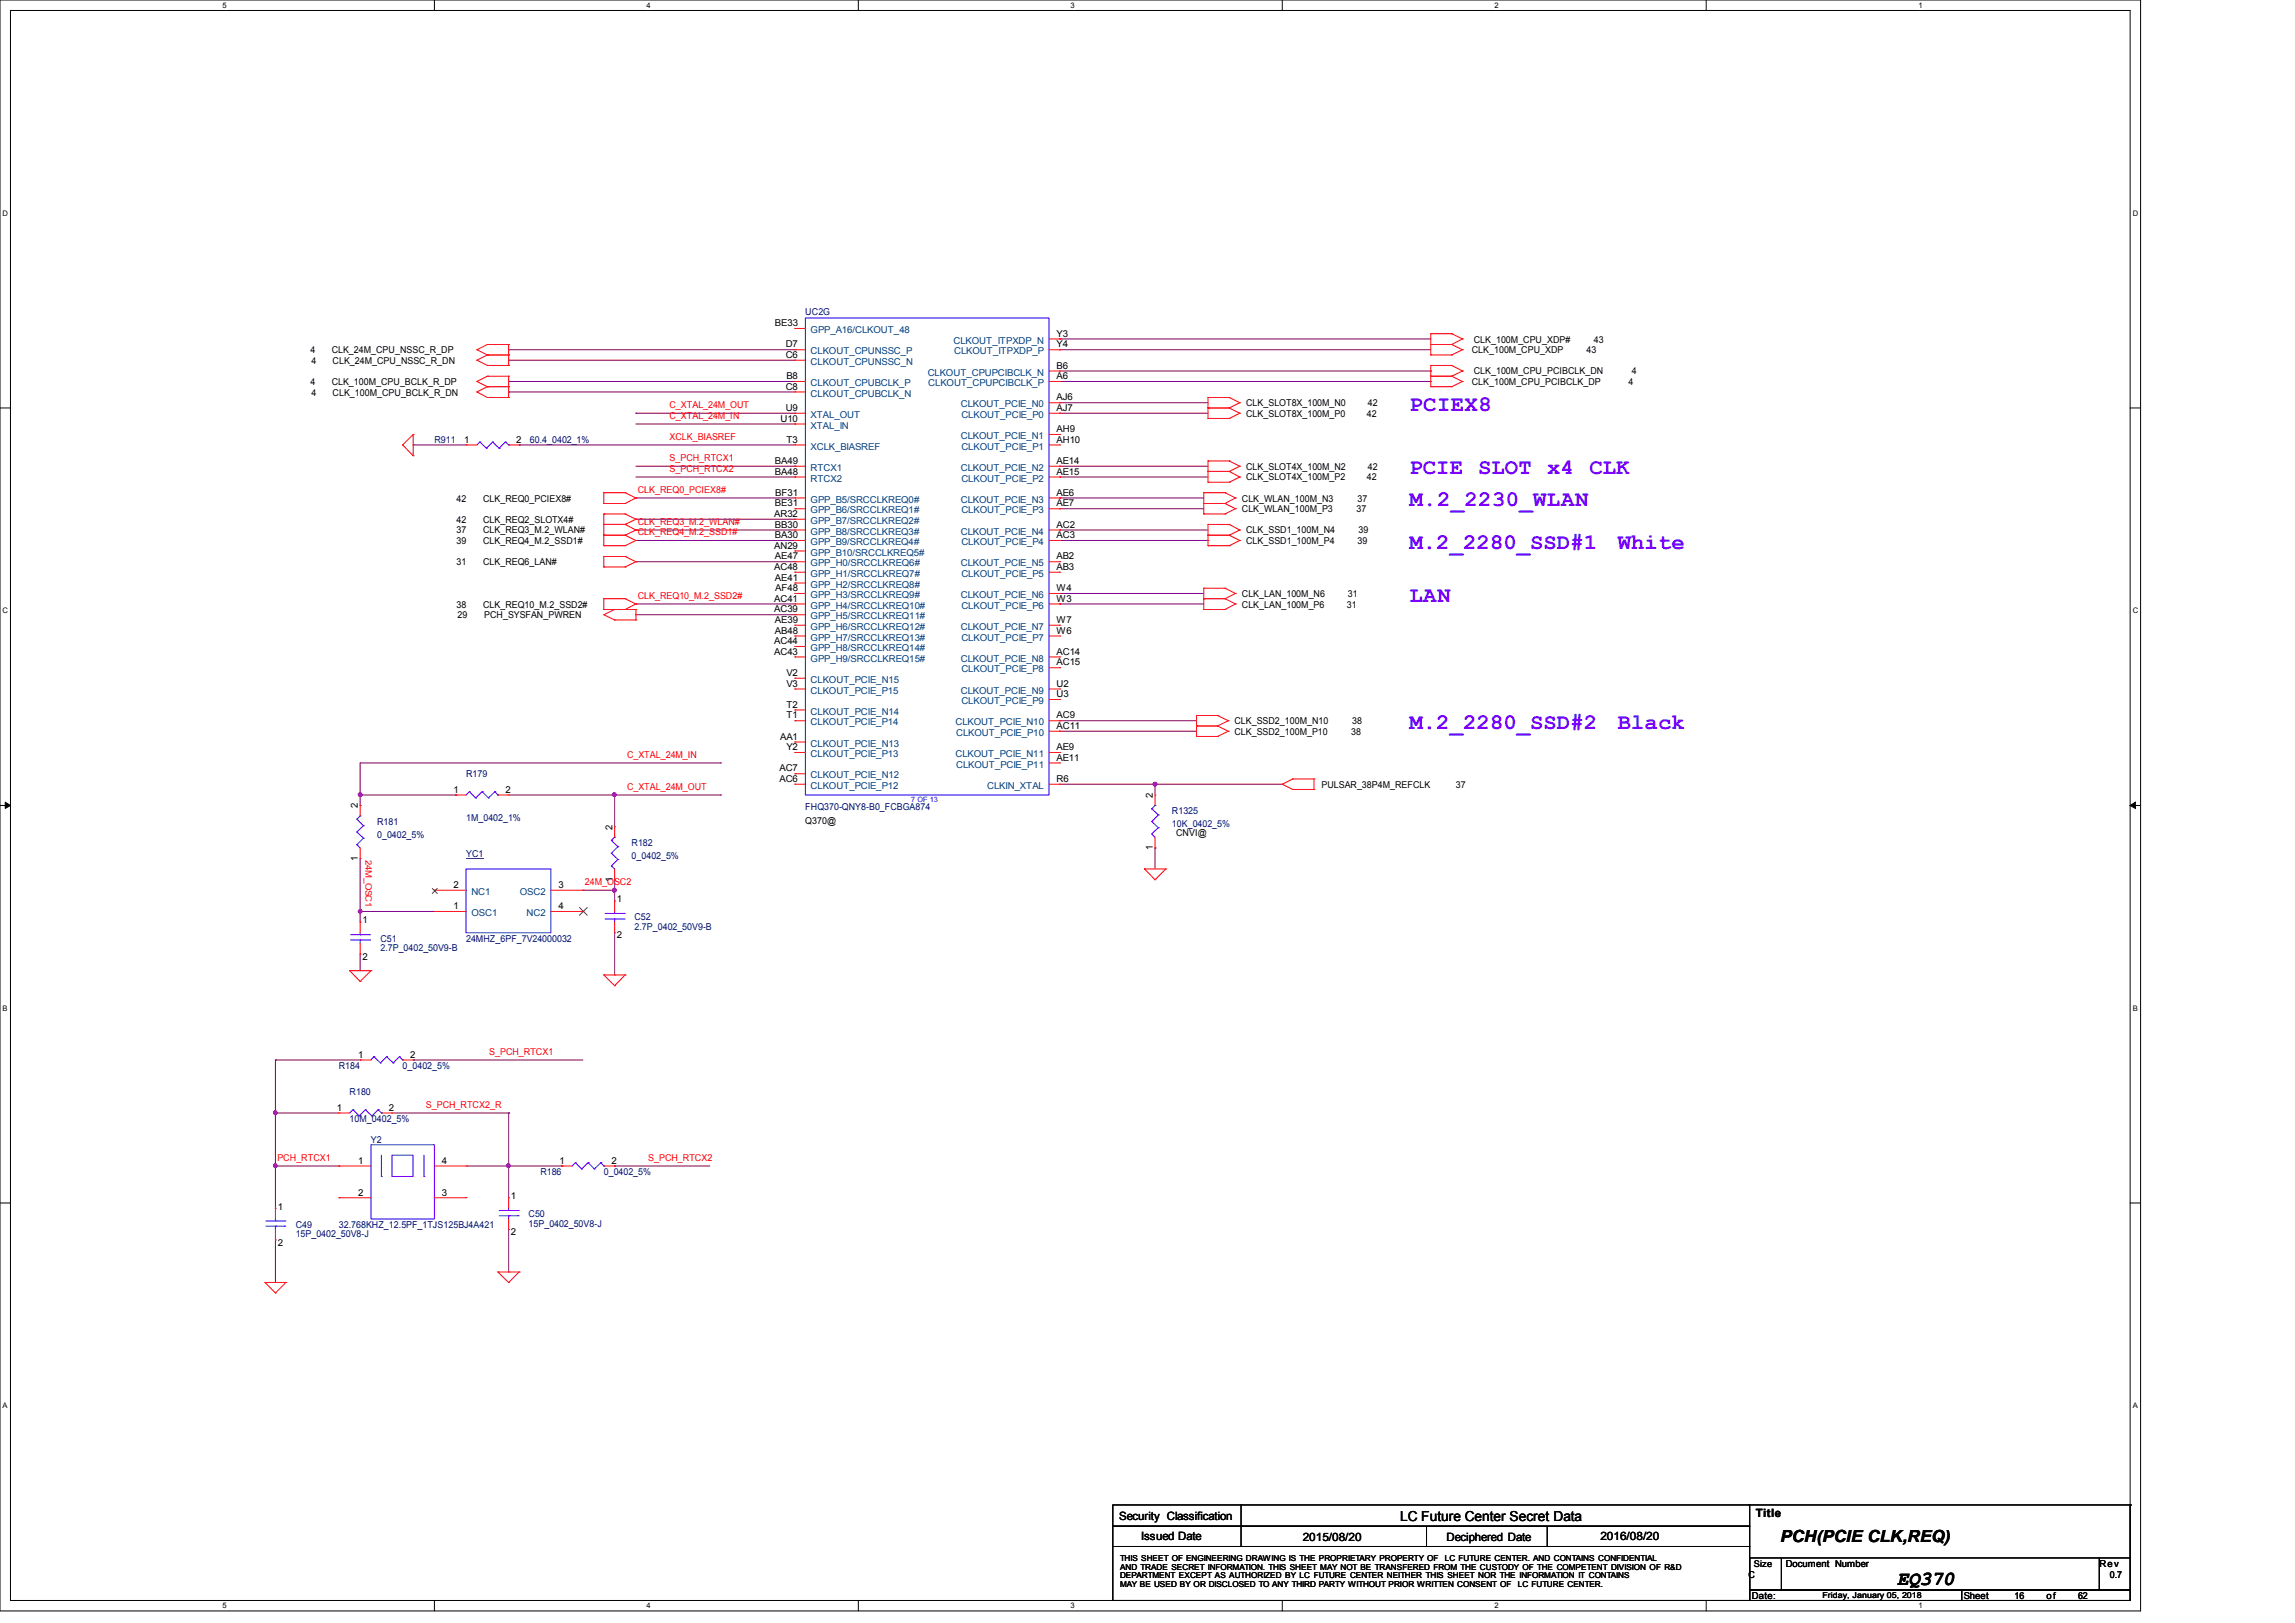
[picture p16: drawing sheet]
<svg xmlns="http://www.w3.org/2000/svg" width="297mm" height="210mm" viewBox="0 0 297 210" stroke-linecap="round" stroke-linejoin="round" font-family="sans-serif">
<defs><g id="words">
<g font-size="2.9" fill="#8000ff">
<text x="182.4" y="53.1">PCIEX8</text>
<text x="182.4" y="65.5">M.2_2230_WLAN</text>
<text x="182.4" y="61.4">PCIE SLOT x4 CLK</text>
<text x="182.4" y="71">M.2_2280_SSD#1</text>
<text x="209.4" y="71">White</text>
<text x="182.4" y="77.9">LAN</text>
<text x="182.4" y="94.3">M.2_2280_SSD#2</text>
<text x="209.4" y="94.3">Black</text>
</g>
<text font-size="2.6" x="245.5" y="205.1">EQ370</text>
<text font-size="2.2" x="230.4" y="199.5">PCH(PCIE CLK,REQ)</text>
<text font-size="1.8" x="181.2" y="196.8">LC Future Center Secret Data</text>
<g font-size="1.5">
<text x="144.8" y="196.6">Security Classification</text>
<text x="227.2" y="196.3">Title</text>
<text x="147.7" y="199.3">Issued Date</text>
<text x="168.6" y="199.4">2015/08/20</text>
<text x="187.2" y="199.4">Deciphered Date</text>
<text x="207.1" y="199.3">2016/08/20</text>
</g>
<g font-size="1.2" fill="#000080">
<text x="104.2" y="40.8">UC2G</text>
<text x="56.2" y="57.4">R911</text>
<text x="68.6" y="57.4">60.4_0402_1%</text>
<text x="60.3" y="100.6">R179</text>
<text x="48.8" y="106.7">R181</text>
<text x="60.3" y="106.2">1M_0402_1%</text>
<text x="104.2" y="104.8">FHQ370-QNY8-B0_FCBGA874</text>
<text x="151.7" y="105.4">R1325</text>
<text x="151.7" y="107">10K_0402_5%</text>
<text x="48.8" y="108.4">0_0402_5%</text>
<text x="60.3" y="110.9">YC1</text>
<text x="81.7" y="109.5">R182</text>
<text x="81.7" y="111.1">0_0402_5%</text>
<text x="82.1" y="119.1">C52</text>
<text x="49.2" y="121.8">C51</text>
<text x="49.2" y="123.1">2.7P_0402_50V9-B</text>
<text x="60.3" y="121.8">24MHZ_6PF_7V24000032</text>
<text x="82.1" y="120.3">2.7P_0402_50V9-B</text>
<text x="43.9" y="138.3">R184</text>
<text x="45.3" y="141.7">R180</text>
<text x="52.1" y="138.3">0_0402_5%</text>
<text x="45.3" y="145.2">10M_0402_5%</text>
<text x="48" y="147.9">Y2</text>
<text x="69.9" y="152">R186</text>
<text x="78.1" y="152">0_0402_5%</text>
<text x="38.3" y="158.9">C49</text>
<text x="38.3" y="160.1">15P_0402_50V8-J</text>
<text x="43.9" y="158.9">32.768KHZ_12.5PF_1TJS125BJ4A421</text>
<text x="68.4" y="157.5">C50</text>
<text x="68.4" y="158.7">15P_0402_50V8-J</text>
</g>
<g font-size="1.2">
<text x="40.2" y="45.7">4</text>
<text x="40.3" y="47.1">4</text>
<text x="42.9" y="45.7">CLK_24M_CPU_NSSC_R_DP</text>
<text x="43" y="47.1">CLK_24M_CPU_NSSC_R_DN</text>
<text x="100.3" y="42.2">BE33</text>
<text x="101.7" y="45">D7</text>
<text x="101.7" y="46.3">C6</text>
<text x="136.7" y="45">Y4</text>
<text x="136.7" y="43.6">Y3</text>
<text x="136.7" y="47.7">B6</text>
<text x="190.5" y="45.7">CLK_100M_CPU_XDP</text>
<text x="190.7" y="44.3">CLK_100M_CPU_XDP#</text>
<text x="205.3" y="45.7">43</text>
<text x="206.3" y="44.3">43</text>
<text x="40.2" y="49.8">4</text>
<text x="40.3" y="51.2">4</text>
<text x="42.9" y="49.8">CLK_100M_CPU_BCLK_R_DP</text>
<text x="43" y="51.2">CLK_100M_CPU_BCLK_R_DN</text>
<text x="101.7" y="53.2">U9</text>
<text x="101.7" y="50.4">C8</text>
<text x="101.8" y="49.1">B8</text>
<text x="136.7" y="49.1">A6</text>
<text x="136.7" y="53.2">AJ7</text>
<text x="136.7" y="51.8">AJ6</text>
<text x="161.3" y="52.6">CLK_SLOT8X_100M_N0</text>
<text x="161.3" y="53.9">CLK_SLOT8X_100M_P0</text>
<text x="176.9" y="53.9">42</text>
<text x="177" y="52.6">42</text>
<text x="190.5" y="49.8">CLK_100M_CPU_PCIBCLK_DP</text>
<text x="190.7" y="48.4">CLK_100M_CPU_PCIBCLK_DN</text>
<text x="210.8" y="49.8">4</text>
<text x="211.2" y="48.4">4</text>
<text x="60.1" y="57.3">1</text>
<text x="66.8" y="57.3">2</text>
<text x="101" y="54.6">U10</text>
<text x="101.8" y="57.3">T3</text>
<text x="136.7" y="57.3">AH10</text>
<text x="136.7" y="55.9">AH9</text>
<text x="59.1" y="64.9">42</text>
<text x="62.5" y="64.9">CLK_REQ0_PCIEX8#</text>
<text x="100.3" y="60">BA49</text>
<text x="100.3" y="61.4">BA48</text>
<text x="100.3" y="65.5">BE31</text>
<text x="100.3" y="64.1">BF31</text>
<text x="136.7" y="61.4">AE15</text>
<text x="136.7" y="65.5">AE7</text>
<text x="136.7" y="60">AE14</text>
<text x="136.7" y="64.1">AE6</text>
<text x="160.7" y="64.9">CLK_WLAN_100M_N3</text>
<text x="161.3" y="60.8">CLK_SLOT4X_100M_N2</text>
<text x="161.3" y="62.1">CLK_SLOT4X_100M_P2</text>
<text x="175.7" y="64.9">37</text>
<text x="176.9" y="62.1">42</text>
<text x="177" y="60.8">42</text>
<text x="59.1" y="69">37</text>
<text x="59.1" y="70.4">39</text>
<text x="59.1" y="67.6">42</text>
<text x="62.5" y="69">CLK_REQ3_M.2_WLAN#</text>
<text x="62.5" y="70.4">CLK_REQ4_M.2_SSD1#</text>
<text x="62.5" y="67.6">CLK_REQ2_SLOTX4#</text>
<text x="100.2" y="71">AN29</text>
<text x="100.2" y="66.9">AR32</text>
<text x="100.3" y="68.3">BB30</text>
<text x="100.3" y="69.6">BA30</text>
<text x="136.7" y="69.6">AC3</text>
<text x="136.7" y="68.3">AC2</text>
<text x="160.7" y="66.3">CLK_WLAN_100M_P3</text>
<text x="161.3" y="69">CLK_SSD1_100M_N4</text>
<text x="161.3" y="70.4">CLK_SSD1_100M_P4</text>
<text x="175.5" y="66.3">37</text>
<text x="175.7" y="70.4">39</text>
<text x="175.8" y="69">39</text>
<text x="59.1" y="73.2">31</text>
<text x="62.5" y="73.2">CLK_REQ6_LAN#</text>
<text x="100.2" y="73.7">AC48</text>
<text x="100.2" y="77.9">AC41</text>
<text x="100.3" y="72.4">AE47</text>
<text x="100.3" y="75.1">AE41</text>
<text x="100.3" y="76.5">AF48</text>
<text x="136.7" y="73.7">AB3</text>
<text x="136.7" y="77.9">W3</text>
<text x="136.7" y="72.4">AB2</text>
<text x="136.7" y="76.5">W4</text>
<text x="160.7" y="77.3">CLK_LAN_100M_N6</text>
<text x="174.4" y="77.3">31</text>
<text x="59.1" y="78.6">38</text>
<text x="59.2" y="80">29</text>
<text x="62.5" y="78.6">CLK_REQ10_M.2_SSD2#</text>
<text x="62.6" y="80">PCH_SYSFAN_PWREN</text>
<text x="100.2" y="83.4">AC44</text>
<text x="100.2" y="79.2">AC39</text>
<text x="100.3" y="80.6">AE39</text>
<text x="100.3" y="82">AB48</text>
<text x="136.7" y="82">W6</text>
<text x="136.7" y="80.6">W7</text>
<text x="160.7" y="78.6">CLK_LAN_100M_P6</text>
<text x="174.3" y="78.6">31</text>
<text x="100.2" y="84.7">AC43</text>
<text x="101.8" y="88.9">V3</text>
<text x="101.8" y="87.5">V2</text>
<text x="136.7" y="86.1">AC15</text>
<text x="136.7" y="84.7">AC14</text>
<text x="136.7" y="88.9">U2</text>
<text x="101" y="95.7">AA1</text>
<text x="101.8" y="91.6">T2</text>
<text x="101.8" y="93">T1</text>
<text x="136.7" y="93">AC9</text>
<text x="136.7" y="90.2">U3</text>
<text x="136.7" y="94.3">AC11</text>
<text x="159.8" y="93.7">CLK_SSD2_100M_N10</text>
<text x="159.8" y="95.1">CLK_SSD2_100M_P10</text>
<text x="174.9" y="95.1">38</text>
<text x="175" y="93.7">38</text>
<text x="100.9" y="99.8">AC7</text>
<text x="100.9" y="101.2">AC6</text>
<text x="101.8" y="97.1">Y2</text>
<text x="136.7" y="101.2">R6</text>
<text x="136.7" y="97.1">AE9</text>
<text x="136.7" y="98.4">AE11</text>
<text x="171" y="101.9">PULSAR_38P4M_REFCLK</text>
<text x="188.4" y="101.9">37</text>
<text x="46.3" y="104.6" transform="rotate(-90 46.3 104.6)">2</text>
<text x="58.7" y="102.6">1</text>
<text x="65.4" y="102.6">2</text>
<text x="79.2" y="107.4" transform="rotate(-90 79.2 107.4)">2</text>
<text x="104.2" y="106.6">Q370@</text>
<text x="149.2" y="103.3" transform="rotate(-90 149.2 103.3)">2</text>
<text x="46.3" y="111.4" transform="rotate(-90 46.3 111.4)">1</text>
<text x="149.2" y="110" transform="rotate(-90 149.2 110)">1</text>
<text x="152.2" y="108.1">CNVI@</text>
<text x="46.9" y="119.5">1</text>
<text x="58.7" y="117.6">1</text>
<text x="58.7" y="114.9">2</text>
<text x="72.3" y="117.6">4</text>
<text x="72.3" y="114.9">3</text>
<text x="79.2" y="114.1" transform="rotate(-90 79.2 114.1)">1</text>
<text x="79.8" y="116.7">1</text>
<text x="46.9" y="124.2">2</text>
<text x="79.8" y="121.4">2</text>
<text x="46.4" y="136.9">1</text>
<text x="53.1" y="136.9">2</text>
<text x="43.6" y="143.7">1</text>
<text x="50.3" y="143.7">2</text>
<text x="46.4" y="150.6">1</text>
<text x="46.4" y="154.7">2</text>
<text x="57.2" y="150.6">4</text>
<text x="57.2" y="154.7">3</text>
<text x="66.1" y="155.1">1</text>
<text x="72.4" y="150.6">1</text>
<text x="79.1" y="150.6">2</text>
<text x="35.9" y="156.5">1</text>
<text x="35.9" y="161.2">2</text>
<text x="66.1" y="159.9">2</text>
<text x="227" y="202.7">Size</text>
<text x="231.1" y="202.7">Document Number</text>
<text x="271.7" y="202.7">Rev</text>
<text x="226.3" y="204.1">C</text>
<text x="226.7" y="206.9">Date:</text>
<text x="254.1" y="206.9">Sheet</text>
<text x="260.7" y="206.9">16</text>
<text x="264.8" y="206.9">of</text>
<text x="268.9" y="206.9">62</text>
<text x="273" y="204.1">0.7</text>
</g>
<g font-size="1.2" fill="#004080">
<text x="104.9" y="45.8">CLKOUT_CPUNSSC_P</text>
<text x="104.9" y="43.1">GPP_A16/CLKOUT_48</text>
<text x="104.9" y="47.2">CLKOUT_CPUNSSC_N</text>
<text x="123.4" y="44.5">CLKOUT_ITPXDP_N</text>
<text x="123.5" y="45.8">CLKOUT_ITPXDP_P</text>
<text x="104.9" y="50">CLKOUT_CPUBCLK_P</text>
<text x="104.9" y="51.3">CLKOUT_CPUBCLK_N</text>
<text x="120.1" y="48.6">CLKOUT_CPUPCIBCLK_N</text>
<text x="120.1" y="50">CLKOUT_CPUPCIBCLK_P</text>
<text x="124.3" y="52.7">CLKOUT_PCIE_N0</text>
<text x="104.9" y="54.1">XTAL_OUT</text>
<text x="104.9" y="55.5">XTAL_IN</text>
<text x="104.9" y="58.2">XCLK_BIASREF</text>
<text x="124.3" y="56.8">CLKOUT_PCIE_N1</text>
<text x="124.4" y="54.1">CLKOUT_PCIE_P0</text>
<text x="124.4" y="58.2">CLKOUT_PCIE_P1</text>
<text x="104.9" y="60.9">RTCX1</text>
<text x="104.9" y="62.3">RTCX2</text>
<text x="104.9" y="65">GPP_B5/SRCCLKREQ0#</text>
<text x="124.3" y="60.9">CLKOUT_PCIE_N2</text>
<text x="124.3" y="65">CLKOUT_PCIE_N3</text>
<text x="124.4" y="62.3">CLKOUT_PCIE_P2</text>
<text x="104.9" y="71.9">GPP_B10/SRCCLKREQ5#</text>
<text x="104.9" y="66.4">GPP_B6/SRCCLKREQ1#</text>
<text x="104.9" y="67.8">GPP_B7/SRCCLKREQ2#</text>
<text x="104.9" y="69.2">GPP_B8/SRCCLKREQ3#</text>
<text x="104.9" y="70.5">GPP_B9/SRCCLKREQ4#</text>
<text x="124.3" y="69.2">CLKOUT_PCIE_N4</text>
<text x="124.4" y="66.4">CLKOUT_PCIE_P3</text>
<text x="124.4" y="70.5">CLKOUT_PCIE_P4</text>
<text x="104.9" y="73.3">GPP_H0/SRCCLKREQ6#</text>
<text x="104.9" y="74.6">GPP_H1/SRCCLKREQ7#</text>
<text x="104.9" y="76">GPP_H2/SRCCLKREQ8#</text>
<text x="104.9" y="77.4">GPP_H3/SRCCLKREQ9#</text>
<text x="124.3" y="73.3">CLKOUT_PCIE_N5</text>
<text x="124.3" y="77.4">CLKOUT_PCIE_N6</text>
<text x="124.4" y="74.6">CLKOUT_PCIE_P5</text>
<text x="104.9" y="81.5">GPP_H6/SRCCLKREQ12#</text>
<text x="104.9" y="80.1">GPP_H5/SRCCLKREQ11#</text>
<text x="104.9" y="82.9">GPP_H7/SRCCLKREQ13#</text>
<text x="104.9" y="78.7">GPP_H4/SRCCLKREQ10#</text>
<text x="124.3" y="81.5">CLKOUT_PCIE_N7</text>
<text x="124.4" y="78.7">CLKOUT_PCIE_P6</text>
<text x="124.4" y="82.9">CLKOUT_PCIE_P7</text>
<text x="104.9" y="89.7">CLKOUT_PCIE_P15</text>
<text x="104.9" y="85.6">GPP_H9/SRCCLKREQ15#</text>
<text x="104.9" y="84.2">GPP_H8/SRCCLKREQ14#</text>
<text x="104.9" y="88.3">CLKOUT_PCIE_N15</text>
<text x="124.3" y="85.6">CLKOUT_PCIE_N8</text>
<text x="124.3" y="89.7">CLKOUT_PCIE_N9</text>
<text x="124.4" y="87">CLKOUT_PCIE_P8</text>
<text x="104.9" y="92.5">CLKOUT_PCIE_N14</text>
<text x="104.9" y="93.9">CLKOUT_PCIE_P14</text>
<text x="123.7" y="93.9">CLKOUT_PCIE_N10</text>
<text x="123.7" y="95.2">CLKOUT_PCIE_P10</text>
<text x="124.4" y="91.1">CLKOUT_PCIE_P9</text>
<text x="104.9" y="100.7">CLKOUT_PCIE_N12</text>
<text x="104.9" y="96.6">CLKOUT_PCIE_N13</text>
<text x="104.9" y="98">CLKOUT_PCIE_P13</text>
<text x="123.7" y="98">CLKOUT_PCIE_N11</text>
<text x="123.7" y="99.3">CLKOUT_PCIE_P11</text>
<text x="104.9" y="102.1">CLKOUT_PCIE_P12</text>
<text x="127.8" y="102.1">CLKIN_XTAL</text>
<text x="61" y="118.5">OSC1</text>
<text x="61" y="115.8">NC1</text>
<text x="67.3" y="115.8">OSC2</text>
<text x="68.2" y="118.5">NC2</text>
</g>
<g font-size="1.2" fill="#f00">
<text x="86.6" y="52.8">C_XTAL_24M_OUT</text>
<text x="86.6" y="54.2">C_XTAL_24M_IN</text>
<text x="86.6" y="56.9">XCLK_BIASREF</text>
<text x="86.6" y="59.6">S_PCH_RTCX1</text>
<text x="82.5" y="63.8">CLK_REQ0_PCIEX8#</text>
<text x="86.6" y="61">S_PCH_RTCX2</text>
<text x="82.5" y="67.9">CLK_REQ3_M.2_WLAN#</text>
<text x="82.5" y="69.3">CLK_REQ4_M.2_SSD1#</text>
<text x="82.5" y="77.5">CLK_REQ10_M.2_SSD2#</text>
<text x="81.1" y="98">C_XTAL_24M_IN</text>
<text x="81.1" y="102.2">C_XTAL_24M_OUT</text>
<text x="47.3" y="111.3" transform="rotate(90 47.3 111.3)">24M_OSC1</text>
<text x="75.7" y="114.5">24M_OSC2</text>
<text x="63.3" y="136.5">S_PCH_RTCX1</text>
<text x="55.1" y="143.3">S_PCH_RTCX2_R</text>
<text x="35.9" y="150.2">PCH_RTCX1</text>
<text x="83.9" y="150.2">S_PCH_RTCX2</text>
</g>
<g font-size="1.1">
<text x="144.9" y="202">THIS SHEET OF ENGINEERING DRAWING IS THE PROPRIETARY PROPERTY OF</text>
<text x="144.9" y="203.1">AND TRADE SECRET INFORMATION. THIS SHEET MAY NOT BE TRANSFERED FROM THE CUSTODY OF THE COMPETENT DIVISION OF R&amp;D</text>
<text x="187" y="202">LC FUTURE CENTER. AND CONTAINS CONFIDENTIAL</text>
<text x="144.9" y="204.2">DEPARTMENT EXCEPT AS AUTHORIZED BY LC FUTURE CENTER NEITHER THIS SHEET NOR THE INFORMATION IT CONTAINS</text>
<text x="144.9" y="205.3">MAY BE USED BY OR DISCLOSED TO ANY THIRD PARTY WITHOUT PRIOR WRITTEN CONSENT OF</text>
<text x="196.4" y="205.3">LC FUTURE CENTER.</text>
<text x="235.9" y="206.7">Friday, January 05, 2018</text>
</g>
<g font-size="1">
<text x="28.8" y="1">5</text>
<text x="83.7" y="1">4</text>
<text x="138.5" y="1">3</text>
<text x="193.4" y="1">2</text>
<text x="248.3" y="1">1</text>
<text x=".3" y="27.9">D</text>
<text x="276" y="27.9">D</text>
<text x=".3" y="79.4">C</text>
<text x="276" y="79.4">C</text>
<text x=".3" y="130.8">B</text>
<text x="276" y="130.8">B</text>
<text x=".3" y="182.2">A</text>
<text x="276" y="182.2">A</text>
<text x="28.8" y="208.1">5</text>
<text x="83.7" y="208.1">4</text>
<text x="138.5" y="208.1">3</text>
<text x="193.4" y="208.1">2</text>
<text x="248.3" y="208.1">1</text>
</g>
<text font-size=".9" fill="#00f" x="117.9" y="103.7">7 OF 13</text>
</g></defs>
<path d="M0 0h277v208.4h-277zM1.4 1.4h274.3v205.7h-274.3z" fill="none" stroke="#000" stroke-width=".13"/>
<g fill="#fff">
<path d="M28.8 .1h.5v1.1h-.5z"/>
<path d="M28.8 207.2h.5v1.1h-.5z"/>
</g>
<path d="M56.2 0v1.4M56.2 207.1v1.3" fill="none" stroke="#000" stroke-width=".13"/>
<g fill="#fff">
<path d="M83.7 .1h.5v1.1h-.5z"/>
<path d="M83.7 207.2h.5v1.1h-.5z"/>
</g>
<path d="M111.1 0v1.4M111.1 207.1v1.3" fill="none" stroke="#000" stroke-width=".13"/>
<g fill="#fff">
<path d="M138.5 .1h.6v1.1h-.6z"/>
<path d="M138.5 207.2h.6v1.1h-.6z"/>
</g>
<path d="M165.9 0v1.4M165.9 207.1v1.3" fill="none" stroke="#000" stroke-width=".13"/>
<g fill="#fff">
<path d="M193.4 .1h.5v1.1h-.5z"/>
<path d="M193.4 207.2h.5v1.1h-.5z"/>
</g>
<path d="M220.8 0v1.4M220.8 207.1v1.3" fill="none" stroke="#000" stroke-width=".13"/>
<g fill="#fff">
<path d="M248.2 .1h.6v1.1h-.6z"/>
<path d="M248.2 207.2h.6v1.1h-.6z"/>
<path d="M.3 27.1h.8v1.1h-.8z"/>
<path d="M276 27.1h.7v1.1h-.7z"/>
<path d="M.3 78.5h.8v1.1h-.8z"/>
<path d="M276 78.5h.7v1.1h-.7z"/>
</g>
<path d="M0 52.8h1.4M275.7 52.8h1.3" fill="none" stroke="#000" stroke-width=".13"/>
<g fill="#fff">
<path d="M.3 129.9h.7v1.1h-.7z"/>
<path d="M276 129.9h.6v1.1h-.6z"/>
</g>
<path d="M0 104.2h1.4M275.7 104.2h1.3" fill="none" stroke="#000" stroke-width=".13"/>
<path d="M.7 103.8l.7 .4-.7 .4zM275.7 104.2l.6-.4v.8z" fill="#000" stroke="#000" stroke-width=".13"/>
<g fill="#fff">
<path d="M.3 181.4h.7v1.1h-.7z"/>
<path d="M276 181.4h.6v1.1h-.6z"/>
</g>
<g fill="none" stroke="#000" stroke-width=".13">
<path d="M0 155.7h1.4M275.7 155.7h1.3M144 194.7h82.4v2.8h-82.4zM144 197.5h82.4v2.6h-82.4zM160.6 197.5h.1M160.6 194.7v5.4M184.6 197.5v2.6M200.2 197.5v2.6M226.3 194.7h49.4M275.7 194.7h.1M275.7 194.7v6.9M144 200.1h82.4v7h-82.4z"/>
<path d="M160.6 200.1h.1M184.6 200.1h.1M200.2 200.1h.1M226.4 201.6h4.1v4.1h-4.1zM226.4 205.7h27.5v1.4h-27.5zM230.5 201.6h41.2v4.1h-41.2zM253.9 205.7h21.8v1.4h-21.8zM271.7 201.6h4v4.1h-4z"/>
</g>
<g fill="none" stroke="#800040" stroke-width=".13">
<path d="M53.5 57.6h6.8M53.5 57.6h.1M65.8 46.6h.1M65.8 45.3h.1M65.8 49.4h.1M65.8 50.7h.1M65.8 46.6h37.1M65.8 45.3h37.1M65.8 49.4h37.1M65.8 50.7h37.1M67.2 57.6h.1M67.2 57.6h35.7"/>
<path d="M82.3 53.5h.1M82.3 54.9h20.6M82.3 53.5h20.6M102.9 54.9h.1M137.2 52.1h.1M137.2 53.5h.1M137.2 45.3h.1M137.2 43.9h.1M137.2 49.4h48M137.2 48h48M137.2 52.1h19.1M137.2 53.5h19.1"/>
<path d="M137.2 45.3h48M137.2 43.9h48M185.2 48h.1M185.2 49.4h.1M82.3 64.4h.1M82.3 78.1h.1M82.3 68.6h.1M82.3 69.9h.1M82.3 72.7h.1M82.3 67.2h.1M82.3 79.5h.1M82.3 60.3h20.6"/>
<path d="M82.3 61.7h20.6M82.3 68.6h20.6M82.3 64.4h20.6M82.3 78.1h20.6M82.3 69.9h20.6M82.3 72.7h20.6M82.3 67.2h20.6M82.3 79.5h20.6M102.9 60.3h.1M102.9 61.7h.1M137.2 68.6h.1M137.2 64.4h.1"/>
<path d="M137.2 65.8h.1M137.2 76.8h.1M137.2 78.1h.1M137.2 60.3h.1M137.2 61.7h.1M137.2 69.9h19.1M137.2 64.4h18.6M137.2 65.8h18.6M137.2 76.8h18.6M137.2 78.1h18.6M137.2 68.6h19.1M137.2 60.3h19.1"/>
<path d="M137.2 61.7h19.1M156.3 69.9h.1M93.3 98.7h-46.7v5.5M93.3 98.7h.1M137.2 93.3h.1M137.2 94.6h.1M137.2 93.3h17.6M137.2 94.6h17.6M46.6 117.9h.1M46.6 102.9h.1M46.6 104.2h.1M46.6 111.1v8.2"/>
<path d="M46.6 102.9h12.4M46.6 117.9h9.6M59 102.9h.1M65.8 102.9h27.5M75.4 115.2h.1M75.4 115.2h4.1M79.5 113.8h.1M79.5 115.2h.1M79.5 102.9h.1M79.5 102.9v4.1M79.5 113.8v2.8M93.3 102.9h.1"/>
<path d="M137.2 101.5h28.7M149.5 101.5h.1M149.5 109.7h.1M149.5 101.5v1.4M149.5 109.7v2.7M35.6 137.2h.1M35.6 137.2v19.1M35.6 137.2h11M46.6 125.6h.1M46.6 123.4v2.2M53.5 137.2h21.9M53.5 137.2h.1"/>
<path d="M79.5 126.1h.1M79.5 120.7v5.4M35.6 144h.1M35.6 150.9h.1M35.6 150.9h8.3M35.6 144h8.3M43.9 150.9h.1M50.7 144h15.1M60.3 150.9h12.4M65.8 144h.1M65.8 150.9h.1M65.8 144v11"/>
<path d="M65.8 159.1v5.5M72.7 150.9h.1M79.5 150.9h.1M79.5 150.9h12.4M35.6 165.9h.1M35.6 160.4v5.5M65.8 164.6h.1"/>
</g>
<g fill="#f0f" stroke="#f0f" stroke-width=".13">
<circle cx="46.6" cy="117.9" r=".24"/>
<circle cx="79.5" cy="115.2" r=".25"/>
<circle cx="79.5" cy="102.8" r=".25"/>
<circle cx="35.6" cy="150.8" r=".24"/>
<circle cx="46.6" cy="102.8" r=".25"/>
<circle cx="35.6" cy="144" r=".24"/>
<circle cx="65.8" cy="150.8" r=".25"/>
<circle cx="149.5" cy="101.5" r=".25"/>
</g>
<g fill="none" stroke="#f00" stroke-width=".13">
<path d="M52.1 57.6h.1M52.1 57.6l1.4 1.4M53.5 56.2l-1.4 1.4M53.5 59h.1M53.5 56.2h.1M53.5 56.2v2.8M60.3 57.6h.1M60.3 57.6h1.4M61.7 46.6h.1M61.7 45.3h.1M61.7 49.4h.1M61.7 50.7h.1"/>
<path d="M61.7 46.6l1.4 .7M61.7 45.3l1.4 .6M61.7 49.4l1.4 .6M61.7 50.7l1.4 .7M63.1 45.9h.1M63.1 47.3h.1M63.1 44.6h.1M63.1 48.7h.1M63.1 50h.1M63.1 51.4h.1M63.1 51.4h2.7M63.1 45.9h2.7"/>
<path d="M63.1 45.9l-1.4 .7M63.1 47.3h2.7M63.1 44.6l-1.4 .7M63.1 48.7l-1.4 .7M63.1 50h2.7M63.1 50l-1.4 .7M63.1 44.6h2.7M63.1 48.7h2.7M65.8 47.3h.1M65.8 45.9h.1M65.8 44.6h.1M65.8 50h.1"/>
<path d="M65.8 48.7h.1M65.8 51.4h.1M65.8 44.6v2.7M65.8 48.7v2.7M65.8 57.6h1.4M67.2 57.6h.1M102.9 45.3h.1M102.9 49.4h.1M102.9 53.5h.1M102.9 54.9h.1M102.9 57.6h.1M102.9 42.5h.1"/>
<path d="M102.9 46.6h.1M102.9 50.7h.1M102.9 45.3h1.3M102.9 49.4h1.3M102.9 53.5h1.3M102.9 54.9h1.3M102.9 57.6h1.3M102.9 42.5h1.3M102.9 46.6h1.3M102.9 50.7h1.3M135.8 45.3h1.4M135.8 49.4h1.4"/>
<path d="M135.8 53.5h1.4M135.8 57.6h1.4M135.8 52.1h1.4M135.8 56.2h1.4M135.8 43.9h1.4M135.8 48h1.4M137.2 45.3h.1M137.2 49.4h.1M137.2 53.5h.1M137.2 57.6h.1M137.2 52.1h.1M137.2 56.2h.1"/>
<path d="M137.2 43.9h.1M137.2 48h.1M156.3 52.8h.1M156.3 51.4h.1M156.3 54.1h.1M156.3 59.6h.1M156.3 51.4h2.8M156.3 52.8h2.8M156.3 51.4v2.7M156.3 59.6v2.8M156.3 59.6h2.8M156.3 54.1h2.8"/>
<path d="M159.1 51.4h.1M159.1 52.8h.1M159.1 54.1h.1M159.1 59.6h.1M159.1 51.4l1.3 .7M159.1 52.8l1.3 .7M159.1 59.6l1.3 .7M160.4 52.1h.1M160.4 53.5h.1M160.4 52.1l-1.3 .7M160.4 53.5l-1.3 .6M185.2 48.7h.1"/>
<path d="M185.2 47.3h.1M185.2 50h.1M185.2 44.6h.1M185.2 43.2h.1M185.2 45.9h.1M185.2 47.3h2.7M185.2 44.6h2.7M185.2 48.7h2.7M185.2 43.2v2.7M185.2 47.3v2.7M185.2 43.2h2.7M185.2 45.9h2.7"/>
<path d="M185.2 50h2.7M187.9 47.3h.1M187.9 48.7h.1M187.9 50h.1M187.9 43.2h.1M187.9 44.6h.1M187.9 45.9h.1M187.9 47.3l1.4 .7M187.9 48.7l1.4 .7M187.9 43.2l1.4 .7M187.9 44.6l1.4 .7M189.3 48h.1"/>
<path d="M189.3 49.4h.1M189.3 43.9h.1M189.3 45.3h.1M189.3 48l-1.4 .7M189.3 49.4l-1.4 .6M189.3 43.9l-1.4 .7M189.3 45.3l-1.4 .6M78.1 63.8h.1M78.1 65.1h.1M78.1 77.5h.1M78.1 78.9h.1M78.1 67.9h.1"/>
<path d="M78.1 69.3h.1M78.1 70.6h.1M78.1 72h.1M78.1 73.4h.1M78.1 66.5h.1M78.1 79.5h.1M78.1 67.9h2.8M78.1 69.3h2.8M78.1 65.1h2.8M78.1 78.9h4.2M78.1 63.8v1.3M78.1 66.5v4.1"/>
<path d="M78.1 72v1.4M78.1 77.5v1.4M78.1 70.6h2.8M78.1 73.4h2.8M78.1 79.5l1.4 .7M78.1 63.8h2.8M78.1 66.5h2.8M78.1 77.5h2.8M78.1 72h2.8M79.5 78.9l-1.4 .6M79.5 78.9h.1M80.9 63.8h.1"/>
<path d="M80.9 65.1h.1M80.9 77.5h.1M80.9 78.9h.1M80.9 67.9h.1M80.9 69.3h.1M80.9 70.6h.1M80.9 72h.1M80.9 73.4h.1M80.9 66.5h.1M80.9 63.8l1.4 .6M80.9 77.5l1.4 .6M80.9 67.9l1.4 .7"/>
<path d="M80.9 69.3l1.4 .6M80.9 72l1.4 .7M80.9 66.5l1.4 .7M82.3 64.4l-1.4 .7M82.3 78.1l-1.4 .8M82.3 68.6l-1.4 .7M82.3 69.9l-1.4 .7M82.3 72.7l-1.4 .7M82.3 67.2l-1.4 .7M82.3 64.4h.1M82.3 78.1h.1M82.3 68.6h.1"/>
<path d="M82.3 69.9h.1M82.3 72.7h.1M82.3 67.2h.1M82.3 78.9h.1M82.3 78.9v1.3M102.9 60.3h.1M102.9 61.7h.1M102.9 71.3h.1M102.9 72.7h.1M102.9 65.8h.1M102.9 67.2h.1M102.9 74h.1"/>
<path d="M102.9 79.5h.1M102.9 68.6h.1M102.9 75.4h.1M102.9 78.1h.1M102.9 64.4h.1M102.9 76.8h.1M102.9 69.9h.1M102.9 60.3h1.3M102.9 61.7h1.3M102.9 71.3h1.3M102.9 72.7h1.3M102.9 65.8h1.3"/>
<path d="M102.9 67.2h1.3M102.9 74h1.3M102.9 69.9h1.3M102.9 64.4h1.3M102.9 78.1h1.3M102.9 68.6h1.3M102.9 76.8h1.3M102.9 79.5h1.3M102.9 75.4h1.3M135.8 60.3h1.4M135.8 61.7h1.4M135.8 72.7h1.4"/>
<path d="M135.8 65.8h1.4M135.8 74h1.4M135.8 69.9h1.4M135.8 64.4h1.4M135.8 78.1h1.4M135.8 68.6h1.4M135.8 76.8h1.4M137.2 61.7h.1M137.2 65.8h.1M137.2 60.3h.1M137.2 69.9h.1M137.2 64.4h.1"/>
<path d="M137.2 74h.1M137.2 78.1h.1M137.2 68.6h.1M137.2 72.7h.1M137.2 76.8h.1M155.8 65.1h.1M155.8 63.8h.1M155.8 66.5h.1M155.8 77.5h.1M155.8 76.1h.1M155.8 78.9h.1M155.8 63.8h2.7"/>
<path d="M155.8 65.1h2.7M155.8 63.8v2.7M155.8 76.1v2.8M155.8 76.1h2.7M155.8 77.5h2.7M155.8 66.5h2.7M155.8 78.9h2.7M156.3 69.3h.1M156.3 67.9h.1M156.3 70.6h.1M156.3 61h.1M156.3 62.4h.1"/>
<path d="M156.3 67.9v2.7M156.3 67.9h2.8M156.3 69.3h2.8M156.3 61h2.8M156.3 70.6h2.8M156.3 62.4h2.8M158.5 63.8h.1M158.5 65.1h.1M158.5 66.5h.1M158.5 76.1h.1M158.5 77.5h.1M158.5 78.9h.1"/>
<path d="M158.5 63.8l1.4 .6M158.5 65.1l1.4 .7M158.5 76.1l1.4 .7M158.5 77.5l1.4 .6M159.1 67.9h.1M159.1 69.3h.1M159.1 70.6h.1M159.1 61h.1M159.1 62.4h.1M159.1 67.9l1.3 .7M159.1 69.3l1.3 .6M159.1 61l1.3 .7"/>
<path d="M159.9 64.4h.1M159.9 65.8h.1M159.9 76.8h.1M159.9 78.1h.1M159.9 64.4l-1.4 .7M159.9 65.8l-1.4 .7M159.9 76.8l-1.4 .7M159.9 78.1l-1.4 .8M160.4 68.6h.1M160.4 69.9h.1M160.4 60.3h.1M160.4 61.7h.1"/>
<path d="M160.4 68.6l-1.3 .7M160.4 69.9l-1.3 .7M160.4 60.3l-1.3 .7M160.4 61.7l-1.3 .7M79.5 80.2h.1M79.5 80.2h2.8M82.3 80.2h.1M102.9 89.2h.1M102.9 85h.1M102.9 80.9h.1M102.9 83.6h.1M102.9 82.3h.1"/>
<path d="M102.9 96h.1M102.9 91.9h.1M102.9 97.4h.1M102.9 87.8h.1M102.9 93.3h.1M102.9 89.2h1.3M102.9 82.3h1.3M102.9 85h1.3M102.9 80.9h1.3M102.9 93.3h1.3M102.9 83.6h1.3M102.9 97.4h1.3"/>
<path d="M102.9 96h1.3M102.9 91.9h1.3M102.9 87.8h1.3M135.8 89.2h1.4M135.8 82.3h1.4M135.8 85h1.4M135.8 80.9h1.4M135.8 93.3h1.4M135.8 86.4h1.4M135.8 90.5h1.4M135.8 97.4h1.4M135.8 94.6h1.4"/>
<path d="M135.8 98.7h1.4M137.2 82.3h.1M137.2 93.3h.1M137.2 86.4h.1M137.2 80.9h.1M137.2 90.5h.1M137.2 97.4h.1M137.2 85h.1M137.2 94.6h.1M137.2 89.2h.1M137.2 98.7h.1M154.8 93.9h.1"/>
<path d="M154.8 92.6h.1M154.8 95.3h.1M154.8 92.6h2.8M154.8 93.9h2.8M154.8 92.6v2.7M154.8 95.3h2.8M157.6 92.6h.1M157.6 93.9h.1M157.6 95.3h.1M157.6 92.6l1.4 .7M157.6 93.9l1.4 .7M159 93.3h.1"/>
<path d="M159 94.6h.1M159 93.3l-1.4 .6M159 94.6l-1.4 .7M46.6 111.1h.1M46.6 104.2h.1M46.6 119.3h.1M46.6 104.2v1.4M46.6 109.7v1.4M46.6 119.3v1.4M56.2 117.9h4.1M56.2 115.2h4.1M56.2 117.9h.1"/>
<path d="M56.2 115.2h.1M59 102.9h.1M59 102.9h1.3M64.4 102.9h1.4M65.8 102.9h.1M71.3 117.9h4.1M71.3 115.2h4.1M75.4 115.2h.1M75.4 117.9h.1M79.5 113.8h.1M79.5 107h.1M79.5 116.6h.1"/>
<path d="M79.5 107v1.3M79.5 112.4v1.4M79.5 116.6v1.3M79.5 119.3v1.4M102.9 100.1h.1M102.9 101.5h.1M102.9 101.5h1.3M102.9 100.1h1.3M135.8 101.5h1.4M137.2 101.5h.1M148.1 112.4h.1M148.1 112.4h2.8"/>
<path d="M148.1 112.4l1.4 1.4M149.5 113.8h.1M149.5 109.7h.1M149.5 102.9h.1M149.5 102.9v1.3M149.5 108.3v1.4M150.9 112.4h.1M150.9 112.4l-1.4 1.4M165.9 101.5h.1M165.9 101.5l1.4 .6M167.3 100.8l-1.4 .7M167.3 100.8h.1"/>
<path d="M167.3 102.1h.1M167.3 100.8h2.7M167.3 102.1h2.7M170 100.8h.1M170 102.1h.1M170 100.8v1.3M45.3 125.6h.1M45.3 125.6h2.7M45.3 125.6l1.3 1.4M46.6 127h.1M46.6 137.2h.1M46.6 123.4h.1"/>
<path d="M46.6 122v1.4M46.6 137.2h1.4M48 125.6h.1M48 125.6l-1.4 1.4M52.1 137.2h1.4M53.5 137.2h.1M78.1 126.1h.1M78.1 126.1h2.8M78.1 126.1l1.4 1.4M79.5 127.5h.1M79.5 120.7h.1M80.9 126.1h.1"/>
<path d="M80.9 126.1l-1.4 1.4M35.6 156.3h.1M35.6 156.3v1.4M35.6 159.1v1.3M43.9 144h.1M43.9 150.9h.1M43.9 155h.1M43.9 144h1.4M43.9 150.9h4.1M43.9 155h4.1M49.4 144h1.3M50.7 144h.1"/>
<path d="M56.2 150.9h4.1M56.2 155h4.1M60.3 150.9h.1M60.3 155h.1M65.8 155h.1M65.8 159.1h.1M65.8 155v1.3M65.8 157.7v1.4M72.7 150.9h.1M72.7 150.9h1.3M78.1 150.9h1.4M79.5 150.9h.1"/>
<path d="M34.3 165.9h.1M34.3 165.9h2.7M34.3 165.9l1.3 1.4M35.6 167.3h.1M35.6 160.4h.1M37 165.9h.1M37 165.9l-1.4 1.4M64.4 164.6h.1M64.4 164.6h2.8M64.4 164.6l1.4 1.3M65.8 165.9h.1M67.2 164.6h.1"/>
<path d="M67.2 164.6l-1.4 1.3"/>
</g>
<g fill="none" stroke="#00f" stroke-width=".13">
<path d="M62.1 57.2l-.4 .4M62.1 57.2h.1M62.1 57.2l.8 .8M62.9 58h.1M63.8 57.2l-.9 .8M63.8 57.2h.1M63.8 57.2l.8 .8M64.6 58h.1M65.4 57.2l-.8 .8M65.4 57.2h.1M65.4 57.2l.4 .4M65.8 57.6h.1"/>
<path d="M104.2 41.1h31.6v61.8h-31.6zM46.2 109.3h.1M46.2 107.6h.1M46.2 106h.1M46.2 109.3l.4 .4M46.2 107.6l.8 .9M46.2 106l.8 .8M46.6 105.6l-.4 .4M46.6 105.6h.1M47 108.5l-.8 .8M47 106.8l-.8 .8M47 108.5h.1"/>
<path d="M47 106.8h.1M60.3 112.4h11v8.3h-11zM60.7 102.4l-.4 .5M60.7 102.4h.1M60.7 102.4l.9 .8M61.6 103.2h.1M62.4 102.4l-.8 .8M62.4 102.4h.1M62.4 102.4l.8 .8M63.2 103.2h.1M64 102.4l-.8 .8M64 102.4h.1"/>
<path d="M64 102.4l.4 .5M64.4 102.9h.1M78.3 118.9h2.5M78.3 118.2h2.5M79.1 112.1h.1M79.1 110.4h.1M79.1 108.7h.1M79.1 112.1l.4 .3M79.1 110.4l.9 .8M79.1 108.7l.9 .9M79.5 108.3l-.4 .4M79.5 108.3h.1"/>
<path d="M79.5 118.2h.1M79.5 118.9h.1M79.5 117.9v.3M79.5 118.9v.4M80 111.2l-.9 .9M80 109.6l-.9 .8M80 111.2h.1M80 109.6h.1M80.8 118.9h.1M80.8 118.2h.1M149 107.9h.1M149 106.3h.1"/>
<path d="M149 104.6h.1M149 107.9l.5 .4M149 106.3l.9 .8M149 104.6l.9 .8M149.5 104.2l-.5 .4M149.5 104.2h.1M149.9 107.1l-.9 .8M149.9 105.4l-.9 .9M149.9 107.1h.1M149.9 105.4h.1M45.4 121.6h2.4M45.4 120.9h2.4"/>
<path d="M46.6 120.9h.1M46.6 121.6h.1M46.6 120.7v.2M46.6 121.6v.4M47.8 121.6h.1M47.8 120.9h.1M48.4 136.7l-.4 .5M48.4 136.7h.1M48.4 136.7l.8 .8M49.2 137.5h.1M50 136.7l-.8 .8M50 136.7h.1"/>
<path d="M50 136.7l.9 .8M50.9 137.5h.1M51.7 136.7l-.8 .8M51.7 136.7h.1M51.7 136.7l.4 .5M52.1 137.2h.1M34.4 158.7h2.5M34.4 158h2.5M35.6 158h.1M35.6 158.7h.1M35.6 157.7v.3M35.6 158.7v.4"/>
<path d="M36.9 158.7h.1M36.9 158h.1M45.7 143.6l-.4 .4M45.7 143.6h.1M45.7 143.6l.8 .8M46.5 144.4h.1M47.3 143.6l-.8 .8M47.3 143.6h.1M47.3 143.6l.8 .8M48 148.1h8.2v9.6h-8.2zM48.1 144.4h.1M48.9 143.6l-.8 .8"/>
<path d="M48.9 143.6h.1M48.9 143.6l.5 .4M49.4 144h.1M49.4 152.2h.1M49.4 149.5v2.7M50.7 149.5h2.8v2.7h-2.8zM54.9 152.2h.1M54.9 149.5v2.7M64.6 157.3h2.5M64.6 156.6h2.5M65.8 156.6h.1M65.8 157.3h.1"/>
<path d="M65.8 156.3v.3M65.8 157.3v.4M67.1 157.3h.1M67.1 156.6h.1M74.5 150.4l-.5 .5M74.5 150.4h.1M74.5 150.4l.8 .9M75.3 151.3h.1M76.1 150.4l-.8 .9M76.1 150.4h.1M76.1 150.4l.8 .9M76.9 151.3h.1"/>
<path d="M77.8 150.4l-.9 .9M77.8 150.4h.1M77.8 150.4l.3 .5M78.1 150.9h.1"/>
</g>
<path d="M60.3 111h2.3" fill="none" stroke="#000080" stroke-width=".13"/>
<path d="M55.9 114.9l.7 .7M56.6 114.9l-.7 .7M75 117.4l1 1.1M76 117.4l-1 1.1" fill="none" stroke="#804000" stroke-width=".13"/>
<use href="#words"/>
</svg>
